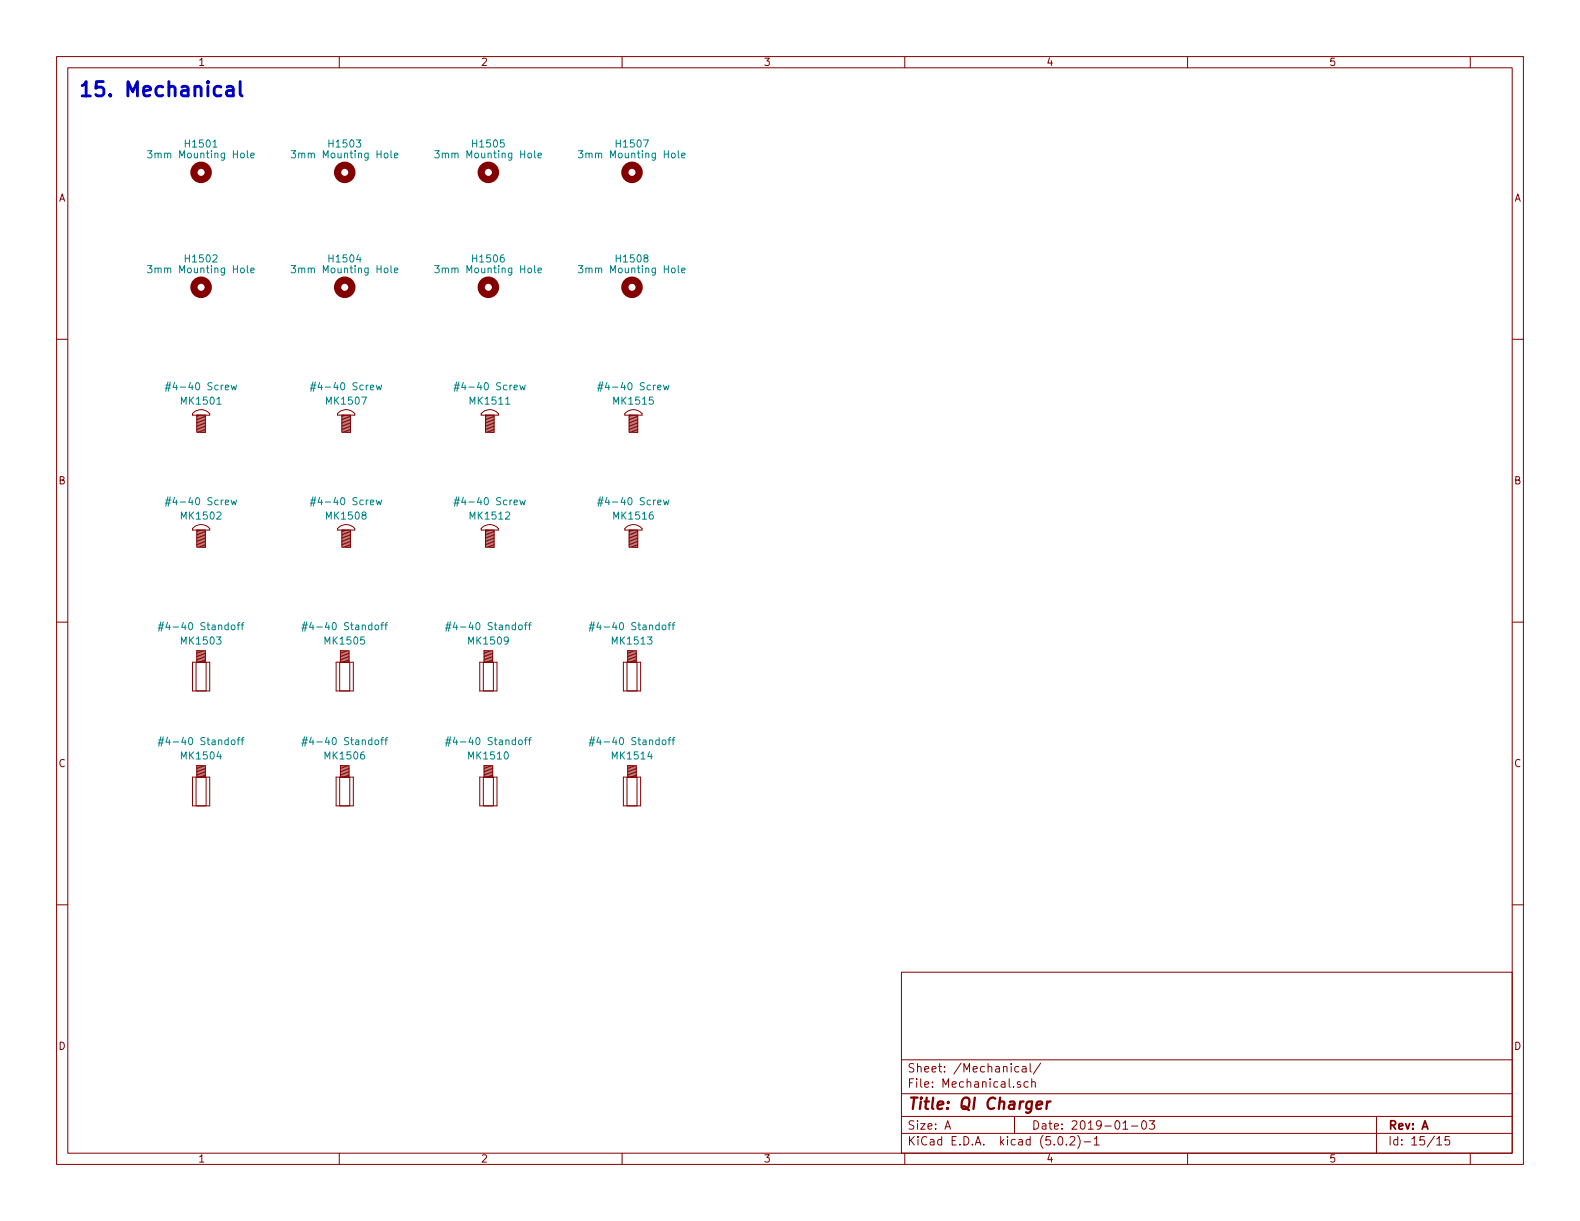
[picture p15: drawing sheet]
<svg xmlns="http://www.w3.org/2000/svg" width="279mm" height="216mm" viewBox="0 0 279 216" stroke-linecap="round" stroke-linejoin="round" font-family="sans-serif">
<defs><g id="words">
<text font-size="3.5" fill="#0000c2" x="13.7" y="17.1">15. Mechanical</text>
<text font-size="2.8" fill="#840000" x="160.4" y="196.2">Title: QI Charger</text>
<g font-size="2.1" fill="#840000">
<text x="160.4" y="189.6">Sheet: /Mechanical/</text>
<text x="160.4" y="192.3">File: Mechanical.sch</text>
<text x="160.4" y="202.5">KiCad E.D.A. kicad (5.0.2)-1</text>
<text x="160.4" y="199.7">Size: A</text>
<text x="182.4" y="199.7">Date: 2019-01-03</text>
<text x="245.4" y="199.7">Rev: A</text>
<text x="245.4" y="202.5">Id: 15/15</text>
</g>
<g font-size="1.8" fill="#840000">
<text x="35" y="11.6">1</text>
<text x="85" y="11.6">2</text>
<text x="135" y="11.6">3</text>
<text x="185" y="11.6">4</text>
<text x="235" y="11.6">5</text>
<text x="10.4" y="35.6">A</text>
<text x="267.8" y="35.6">A</text>
<text x="10.4" y="85.6">B</text>
<text x="267.8" y="85.6">B</text>
<text x="10.4" y="135.6">C</text>
<text x="267.8" y="135.6">C</text>
<text x="10.4" y="185.6">D</text>
<text x="267.8" y="185.6">D</text>
<text x="35" y="205.5">1</text>
<text x="85" y="205.5">2</text>
<text x="135" y="205.5">3</text>
<text x="185" y="205.5">4</text>
<text x="235" y="205.5">5</text>
</g>
<g font-size="1.8" fill="#008484">
<text x="27.1" y="28">3mm Mounting Hole</text>
<text x="33" y="26.1">H1501</text>
<text x="52.5" y="28">3mm Mounting Hole</text>
<text x="58.4" y="26.1">H1503</text>
<text x="77.9" y="28">3mm Mounting Hole</text>
<text x="83.8" y="26.1">H1505</text>
<text x="103.3" y="28">3mm Mounting Hole</text>
<text x="109.2" y="26.1">H1507</text>
<text x="33" y="46.4">H1502</text>
<text x="58.4" y="46.4">H1504</text>
<text x="83.8" y="46.4">H1506</text>
<text x="109.2" y="46.4">H1508</text>
<text x="27.1" y="48.3">3mm Mounting Hole</text>
<text x="52.5" y="48.3">3mm Mounting Hole</text>
<text x="77.9" y="48.3">3mm Mounting Hole</text>
<text x="103.3" y="48.3">3mm Mounting Hole</text>
<text x="30.5" y="69">#4-40 Screw</text>
<text x="32.2" y="71.6">MK1501</text>
<text x="56.1" y="69">#4-40 Screw</text>
<text x="57.9" y="71.6">MK1507</text>
<text x="81.5" y="69">#4-40 Screw</text>
<text x="83.3" y="71.6">MK1511</text>
<text x="106.9" y="69">#4-40 Screw</text>
<text x="108.7" y="71.6">MK1515</text>
<text x="30.5" y="89.3">#4-40 Screw</text>
<text x="56.1" y="89.3">#4-40 Screw</text>
<text x="81.5" y="89.3">#4-40 Screw</text>
<text x="106.9" y="89.3">#4-40 Screw</text>
<text x="32.2" y="91.9">MK1502</text>
<text x="57.9" y="91.9">MK1508</text>
<text x="83.3" y="91.9">MK1512</text>
<text x="108.7" y="91.9">MK1516</text>
<text x="29.5" y="111.4">#4-40 Standoff</text>
<text x="32.2" y="114">MK1503</text>
<text x="54.9" y="111.4">#4-40 Standoff</text>
<text x="57.6" y="114">MK1505</text>
<text x="80.3" y="111.4">#4-40 Standoff</text>
<text x="83" y="114">MK1509</text>
<text x="105.7" y="111.4">#4-40 Standoff</text>
<text x="108.4" y="114">MK1513</text>
<text x="29.5" y="131.7">#4-40 Standoff</text>
<text x="54.9" y="131.7">#4-40 Standoff</text>
<text x="80.3" y="131.7">#4-40 Standoff</text>
<text x="105.7" y="131.7">#4-40 Standoff</text>
<text x="32.2" y="134.3">MK1504</text>
<text x="57.6" y="134.3">MK1506</text>
<text x="83" y="134.3">MK1510</text>
<text x="108.4" y="134.3">MK1514</text>
</g>
</g></defs>
<g fill="none" stroke="#840000" stroke-width=".18">
<path d="M10 10h259.4v195.9h-259.4zM12 12h255.4v191.9h-255.4zM60 10v2M110 10v2M160 10v2M210 10v2M260 10v2M10 60h2M267.4 60h2M34 73.2a1.99 1.99 0 0 1 3.1 0v.2h-3.1zM34.8 73.4h1.5v3.1h-1.5zM34.8 76.2l1.5 .3"/>
<path d="M34.8 75.9l1.5 .3M34.8 75.7l1.5 .2M34.8 75.4l1.5 .3M34.8 75.2l1.5 .2M34.8 74.9l1.5 .3M34.8 74.7l1.5 .2M34.8 74.4l1.5 .3M34.8 74.2l1.5 .2M34.8 73.9l1.5 .3M34.8 73.7l1.5 .2M34.8 73.4l1.5 .3M59.7 73.2a1.99 1.99 0 0 1 3 0v.2h-3z"/>
<path d="M60.5 73.4h1.5v3.1h-1.5zM60.5 76.2l1.5 .3M60.5 75.9l1.5 .3M60.5 75.7l1.5 .2M60.5 75.4l1.5 .3M60.5 75.2l1.5 .2M60.5 74.9l1.5 .3M60.5 74.7l1.5 .2M60.5 74.4l1.5 .3M60.5 74.2l1.5 .2M60.5 73.9l1.5 .3M60.5 73.7l1.5 .2"/>
<path d="M60.5 73.4l1.5 .3M85.1 73.2a1.99 1.99 0 0 1 3 0v.2h-3zM85.9 73.4h1.5v3.1h-1.5zM85.9 76.2l1.5 .3M85.9 75.9l1.5 .3M85.9 75.7l1.5 .2M85.9 75.4l1.5 .3M85.9 75.2l1.5 .2M85.9 74.9l1.5 .3M85.9 74.7l1.5 .2M85.9 74.4l1.5 .3M85.9 74.2l1.5 .2"/>
<path d="M85.9 73.9l1.5 .3M85.9 73.7l1.5 .2M85.9 73.4l1.5 .3M110.5 73.2a1.99 1.99 0 0 1 3 0v.2h-3zM111.3 73.4h1.5v3.1h-1.5zM111.3 76.2l1.5 .3M111.3 75.9l1.5 .3M111.3 75.7l1.5 .2M111.3 75.4l1.5 .3M111.3 75.2l1.5 .2M111.3 74.9l1.5 .3M111.3 74.7l1.5 .2"/>
<path d="M111.3 74.4l1.5 .3M111.3 74.2l1.5 .2M111.3 73.9l1.5 .3M111.3 73.7l1.5 .2M111.3 73.4l1.5 .3M34 93.5a1.99 1.99 0 0 1 3.1 0v.2h-3.1zM34.8 93.7h1.5v3.1h-1.5zM34.8 96.5l1.5 .3M34.8 96.3l1.5 .2M34.8 96l1.5 .3M34.8 95.8l1.5 .2M34.8 95.5l1.5 .3"/>
<path d="M34.8 95.3l1.5 .2M34.8 95l1.5 .3M34.8 94.7l1.5 .3M34.8 94.5l1.5 .2M34.8 94.2l1.5 .3M34.8 94l1.5 .2M34.8 93.7l1.5 .3M59.7 93.5a1.99 1.99 0 0 1 3 0v.2h-3zM60.5 93.7h1.5v3.1h-1.5zM60.5 96.5l1.5 .3M60.5 96.3l1.5 .2M60.5 96l1.5 .3"/>
<path d="M60.5 95.8l1.5 .2M60.5 95.5l1.5 .3M60.5 95.3l1.5 .2M60.5 95l1.5 .3M60.5 94.7l1.5 .3M60.5 94.5l1.5 .2M60.5 94.2l1.5 .3M60.5 94l1.5 .2M60.5 93.7l1.5 .3M85.1 93.5a1.99 1.99 0 0 1 3 0v.2h-3zM85.9 93.7h1.5v3.1h-1.5zM85.9 96.5l1.5 .3"/>
<path d="M85.9 96.3l1.5 .2M85.9 96l1.5 .3M85.9 95.8l1.5 .2M85.9 95.5l1.5 .3M85.9 95.3l1.5 .2M85.9 95l1.5 .3M85.9 94.7l1.5 .3M85.9 94.5l1.5 .2M85.9 94.2l1.5 .3M85.9 94l1.5 .2M85.9 93.7l1.5 .3M110.5 93.5a1.99 1.99 0 0 1 3 0v.2h-3z"/>
<path d="M111.3 93.7h1.5v3.1h-1.5zM111.3 96.5l1.5 .3M111.3 96.3l1.5 .2M111.3 96l1.5 .3M111.3 95.8l1.5 .2M111.3 95.5l1.5 .3M111.3 95.3l1.5 .2M111.3 95l1.5 .3M111.3 94.7l1.5 .3M111.3 94.5l1.5 .2M111.3 94.2l1.5 .3M111.3 94l1.5 .2"/>
<path d="M111.3 93.7l1.5 .3M10 110h2M34 117.1v5.1zM34 117.1h3.1zM34.7 117.1h1.7v5.1h-1.7zM34.8 117.1h1.5zM34.8 115.1v2zM34.8 115.1h1.5zM34.8 116.8l1.5 .3M34.8 116.6l1.5 .2M34.8 116.3l1.5 .3M34.8 116.1l1.5 .2"/>
<path d="M34.8 115.8l1.5 .3M34.8 115.6l1.5 .2M34.8 115.3l1.5 .3M34.8 115.1l1.5 .2M36.3 115.1v2zM37.1 117.1v5.1zM59.4 117.1v5.1zM59.4 117.1h3.1zM60.1 117.1h1.7v5.1h-1.7zM60.2 117.1h1.5zM60.2 115.1v2zM60.2 115.1h1.5z"/>
<path d="M60.2 116.8l1.5 .3M60.2 116.6l1.5 .2M60.2 116.3l1.5 .3M60.2 116.1l1.5 .2M60.2 115.8l1.5 .3M60.2 115.6l1.5 .2M60.2 115.3l1.5 .3M60.2 115.1l1.5 .2M61.7 115.1v2zM62.5 117.1v5.1zM84.8 117.1v5.1zM84.8 117.1h3.1z"/>
<path d="M85.5 117.1h1.7v5.1h-1.7zM85.6 117.1h1.5zM85.6 115.1v2zM85.6 115.1h1.5zM85.6 116.8l1.5 .3M85.6 116.6l1.5 .2M85.6 116.3l1.5 .3M85.6 116.1l1.5 .2M85.6 115.8l1.5 .3M85.6 115.6l1.5 .2M85.6 115.3l1.5 .3M85.6 115.1l1.5 .2"/>
<path d="M87.1 115.1v2zM87.9 117.1v5.1zM110.2 117.1v5.1zM110.2 117.1h3.1zM110.9 117.1h1.7v5.1h-1.7zM111 117.1h1.5zM111 115.1v2zM111 115.1h1.5zM111 116.8l1.5 .3M111 116.6l1.5 .2M111 116.3l1.5 .3M111 116.1l1.5 .2"/>
<path d="M111 115.8l1.5 .3M111 115.6l1.5 .2M111 115.3l1.5 .3M111 115.1l1.5 .2M112.5 115.1v2zM113.3 117.1v5.1zM267.4 110h2M34 122.2h3.1zM34 137.4v5.1zM34 137.4h3.1zM34.7 137.4h1.7v5.1h-1.7zM34.8 137.4h1.5z"/>
<path d="M34.8 135.4v2zM34.8 135.4h1.5zM34.8 137.2l1.5 .2M34.8 136.9l1.5 .3M34.8 136.7l1.5 .2M34.8 136.4l1.5 .3M34.8 136.1l1.5 .3M34.8 135.9l1.5 .2M34.8 135.6l1.5 .3M34.8 135.4l1.5 .2M36.3 135.4v2zM37.1 137.4v5.1z"/>
<path d="M59.4 122.2h3.1zM59.4 137.4v5.1zM59.4 137.4h3.1zM60.1 137.4h1.7v5.1h-1.7zM60.2 137.4h1.5zM60.2 135.4v2zM60.2 135.4h1.5zM60.2 137.2l1.5 .2M60.2 136.9l1.5 .3M60.2 136.7l1.5 .2M60.2 136.4l1.5 .3M60.2 136.1l1.5 .3"/>
<path d="M60.2 135.9l1.5 .2M60.2 135.6l1.5 .3M60.2 135.4l1.5 .2M61.7 135.4v2zM62.5 137.4v5.1zM84.8 122.2h3.1zM84.8 137.4v5.1zM84.8 137.4h3.1zM85.5 137.4h1.7v5.1h-1.7zM85.6 137.4h1.5zM85.6 135.4v2zM85.6 135.4h1.5z"/>
<path d="M85.6 137.2l1.5 .2M85.6 136.9l1.5 .3M85.6 136.7l1.5 .2M85.6 136.4l1.5 .3M85.6 136.1l1.5 .3M85.6 135.9l1.5 .2M85.6 135.6l1.5 .3M85.6 135.4l1.5 .2M87.1 135.4v2zM87.9 137.4v5.1zM110.2 122.2h3.1zM110.2 137.4v5.1z"/>
<path d="M110.2 137.4h3.1zM110.9 137.4h1.7v5.1h-1.7zM111 137.4h1.5zM111 135.4v2zM111 135.4h1.5zM111 137.2l1.5 .2M111 136.9l1.5 .3M111 136.7l1.5 .2M111 136.4l1.5 .3M111 136.1l1.5 .3M111 135.9l1.5 .2M111 135.6l1.5 .3"/>
<path d="M111 135.4l1.5 .2M112.5 135.4v2zM113.3 137.4v5.1zM10 160h2M34 142.5h3.1zM59.4 142.5h3.1zM84.8 142.5h3.1zM110.2 142.5h3.1zM267.4 160h2M159.4 171.9h108v32h-108zM159.4 197.4h108M159.4 193.4h108"/>
<path d="M159.4 187.4h108M167.1 199.7l.5-1.5 .5 1.5M167.2 199.2h.8M179.4 197.4v3M180.2 188.6h-.5l-.2 .2 .1 .7h.6M180.4 191.3h-.3l-.2 .2 .1 .2 .4 .1v.4h-.5M180.8 188.6h.6l.1 1M181.5 188.9l-.6 .1-.2 .2 .2 .4 .6-.1M181.8 191.3h-.4l-.3 .2 .1 .6 .2 .2 .4-.1M182.2 188.1v1.3l.2 .2M182.4 191.4l.3-.1h.3l.1 1M182.4 190.8v1.5"/>
<path d="M184 188l-1.3 1.9M198.6 199.7h.8M200.1 199.1h1.1M202 198.3l.4-.1a.94 .94 0 0 1 0 1.5 .82 .82 0 0 1-.4-1.4zM203.2 198.2h1l-.5 .6 .4 .1v.6l-.2 .2-.7-.2M243.4 197.4v6.5M60 203.9v2M110 203.9v2M159.4 200.4h108M160 203.9v2M187.2 201.1l.4-.1a.94 .94 0 0 1 0 1.5 .79 .79 0 0 1-.4-1.4zM188.6 202.3v.2"/>
<path d="M189.2 201.1l.2-.1h.4l.2 .1 .1 .3-.1 .2-.8 .9h.9M190.6 200.8a1.71 1.71 0 0 1 0 2.2M191.7 201.9h1.2M193.5 201.4l.4-.4v1.5M193.5 202.5h.9M210 203.9v2M254.1 201.4l.4-.4v1.5M254.1 202.5h.8M256.3 201h-.7l-.1 .7 .2-.2 .5 .1 .2 .2-.1 .5-.2 .2-.6-.2M260 203.9v2"/>
</g>
<path d="M183.3 195.4l1-.2-.1-.4h-.5l-.4 .2v1l.2 .1 .6-.1M185.2 194.8l-.2 1.3M185.8 194.8a.55 .55 0 0 0-.7 .3" fill="none" stroke="#840000" stroke-width=".41"/>
<g fill="none" stroke="#840000" stroke-width="1.3">
<circle cx="35.6" cy="30.5" r="1.27"/>
<circle cx="61" cy="30.5" r="1.27"/>
<circle cx="86.4" cy="30.5" r="1.27"/>
<circle cx="111.8" cy="30.5" r="1.27"/>
<circle cx="35.6" cy="50.8" r="1.27"/>
<circle cx="61" cy="50.8" r="1.27"/>
<circle cx="86.4" cy="50.8" r="1.27"/>
<circle cx="111.8" cy="50.8" r="1.27"/>
</g>
<g fill="none" stroke="#008484" stroke-width=".18">
<path d="M26.1 26.6h.8l-.5 .5 .4 .2 .1 .4-.3 .2-.5-.1M43.7 26.6v1.1l.2 .2M44.3 27.5l.7-.1-.1-.3h-.4l-.2 .2 .1 .6h.5M51.5 26.6h.8l-.5 .5 .4 .2 .1 .4-.3 .2-.5-.1M69.1 26.6v1.1l.2 .2M69.7 27.5l.7-.1-.1-.3h-.4l-.2 .2 .1 .6h.5M76.9 26.6h.8l-.5 .5 .4 .2 .1 .4-.3 .2-.5-.1M94.5 26.6v1.1l.2 .2M95.1 27.5l.7-.1-.1-.3h-.4l-.2 .2 .1 .6h.5M102.3 26.6h.8l-.5 .5 .4 .2 .1 .4-.3 .2-.5-.1M119.9 26.6v1.1l.2 .2M120.5 27.5l.7-.1-.1-.3h-.4l-.2 .2 .1 .6h.5"/>
<path d="M26.1 47h.8l-.5 .4 .4 .2 .1 .4-.3 .2-.5-.1M43.7 47v1.1l.2 .1M44.3 47.8l.7-.1-.1-.3h-.4l-.2 .2 .1 .6h.5M51.5 47h.8l-.5 .4 .4 .2 .1 .4-.3 .2-.5-.1M69.1 47v1.1l.2 .1M69.7 47.8l.7-.1-.1-.3h-.4l-.2 .2 .1 .6h.5M76.9 47h.8l-.5 .4 .4 .2 .1 .4-.3 .2-.5-.1M94.5 47v1.1l.2 .1M95.1 47.8l.7-.1-.1-.3h-.4l-.2 .2 .1 .6h.5M102.3 47h.8l-.5 .4 .4 .2 .1 .4-.3 .2-.5-.1M119.9 47v1.1l.2 .1M120.5 47.8l.7-.1-.1-.3h-.4l-.2 .2 .1 .6h.5"/>
<path d="M29.2 68.6h.9M29.3 68.1h.9M29.7 67.5l-.4 1.7M30.1 67.5l-.4 1.7M38.4 71.5h.7M40.9 68.1l.2 .8 .3-.6 .2 .6 .2-.8M54.9 68.6h.9M55 68.1h.9M55.3 67.5l-.3 1.7M55.8 67.5l-.4 1.7M66.5 68.1l.3 .8 .2-.6 .3 .6 .2-.8M80.3 68.6h.9"/>
<path d="M80.4 68.1h.9M80.7 67.5l-.3 1.7M81.2 67.5l-.4 1.7M89.4 71.5h.7M91.9 68.1l.3 .8 .2-.6 .3 .6 .2-.8M105.7 68.6h.9M105.8 68.1h.9M106.1 67.5l-.3 1.7M106.6 67.5l-.4 1.7M117.3 68.1l.3 .8 .2-.6 .3 .6 .2-.8M29.2 89h.9M29.3 88.4h.9"/>
<path d="M29.7 87.9l-.4 1.6M30.1 87.9l-.4 1.6M40.9 88.4l.2 .9 .3-.7 .2 .7 .2-.9M54.9 89h.9M55 88.4h.9M55.3 87.9l-.3 1.6M55.8 87.9l-.4 1.6M66.5 88.4l.3 .9 .2-.7 .3 .7 .2-.9M80.3 89h.9M80.4 88.4h.9M80.7 87.9l-.3 1.6M81.2 87.9l-.4 1.6"/>
<path d="M91.9 88.4l.3 .9 .2-.7 .3 .7 .2-.9M105.7 89h.9M105.8 88.4h.9M106.1 87.9l-.3 1.6M106.6 87.9l-.4 1.6M117.3 88.4l.3 .9 .2-.7 .3 .7 .2-.9M28 111h.9M28.1 110.5h.9M28.4 110l-.3 1.6M28.9 110l-.4 1.6M41.9 110.5h.5M42.4 110.1l-.3 .2v1.1"/>
<path d="M42.6 110.5h.5M43.1 110.1l-.3 .2v1.1M53.4 111h.9M53.5 110.5h.9M53.8 110l-.3 1.6M54.3 110l-.4 1.6M67.3 110.5h.5M67.8 110.1l-.3 .2v1.1M68 110.5h.5M68.5 110.1l-.3 .2v1.1M78.8 111h.9M78.9 110.5h.9"/>
<path d="M79.2 110l-.3 1.6M79.7 110l-.4 1.6M92.7 110.5h.5M93.2 110.1l-.3 .2v1.1M93.4 110.5h.5M93.9 110.1l-.3 .2v1.1M104.2 111h.9M104.3 110.5h.9M104.6 110l-.3 1.6M105.1 110l-.4 1.6M118.1 110.5h.5M118.6 110.1l-.3 .2v1.1"/>
<path d="M118.8 110.5h.5M119.3 110.1l-.3 .2v1.1M28 131.4h.9M28.1 130.8h.9M28.4 130.3l-.3 1.6M28.9 130.3l-.4 1.6M41.9 130.8h.5M42.4 130.4l-.3 .2v1.1M42.6 130.8h.5M43.1 130.4l-.3 .2v1.1M53.4 131.4h.9M53.5 130.8h.9"/>
<path d="M53.8 130.3l-.3 1.6M54.3 130.3l-.4 1.6M67.3 130.8h.5M67.8 130.4l-.3 .2v1.1M68 130.8h.5M68.5 130.4l-.3 .2v1.1M78.8 131.4h.9M78.9 130.8h.9M79.2 130.3l-.3 1.6M79.7 130.3l-.4 1.6M92.7 130.8h.5M93.2 130.4l-.3 .2v1.1"/>
<path d="M93.4 130.8h.5M93.9 130.4l-.3 .2v1.1M104.2 131.4h.9M104.3 130.8h.9M104.6 130.3l-.3 1.6M105.1 130.3l-.4 1.6M118.1 130.8h.5M118.6 130.4l-.3 .2v1.1M118.8 130.8h.5M119.3 130.4l-.3 .2v1.1"/>
</g>
<path d="M40.2 15.4l.2-.1 .7 .1 .1 .2v1.4M41.2 15.9l-.8 .1a.49 .49 0 0 0-.4 .5 .49 .49 0 0 0 .4 .5l.8-.2M42.5 14.4v2.2l.1 .2 .2 .2" fill="none" stroke="#0000c2" stroke-width=".51"/>
<use href="#words"/>
</svg>
